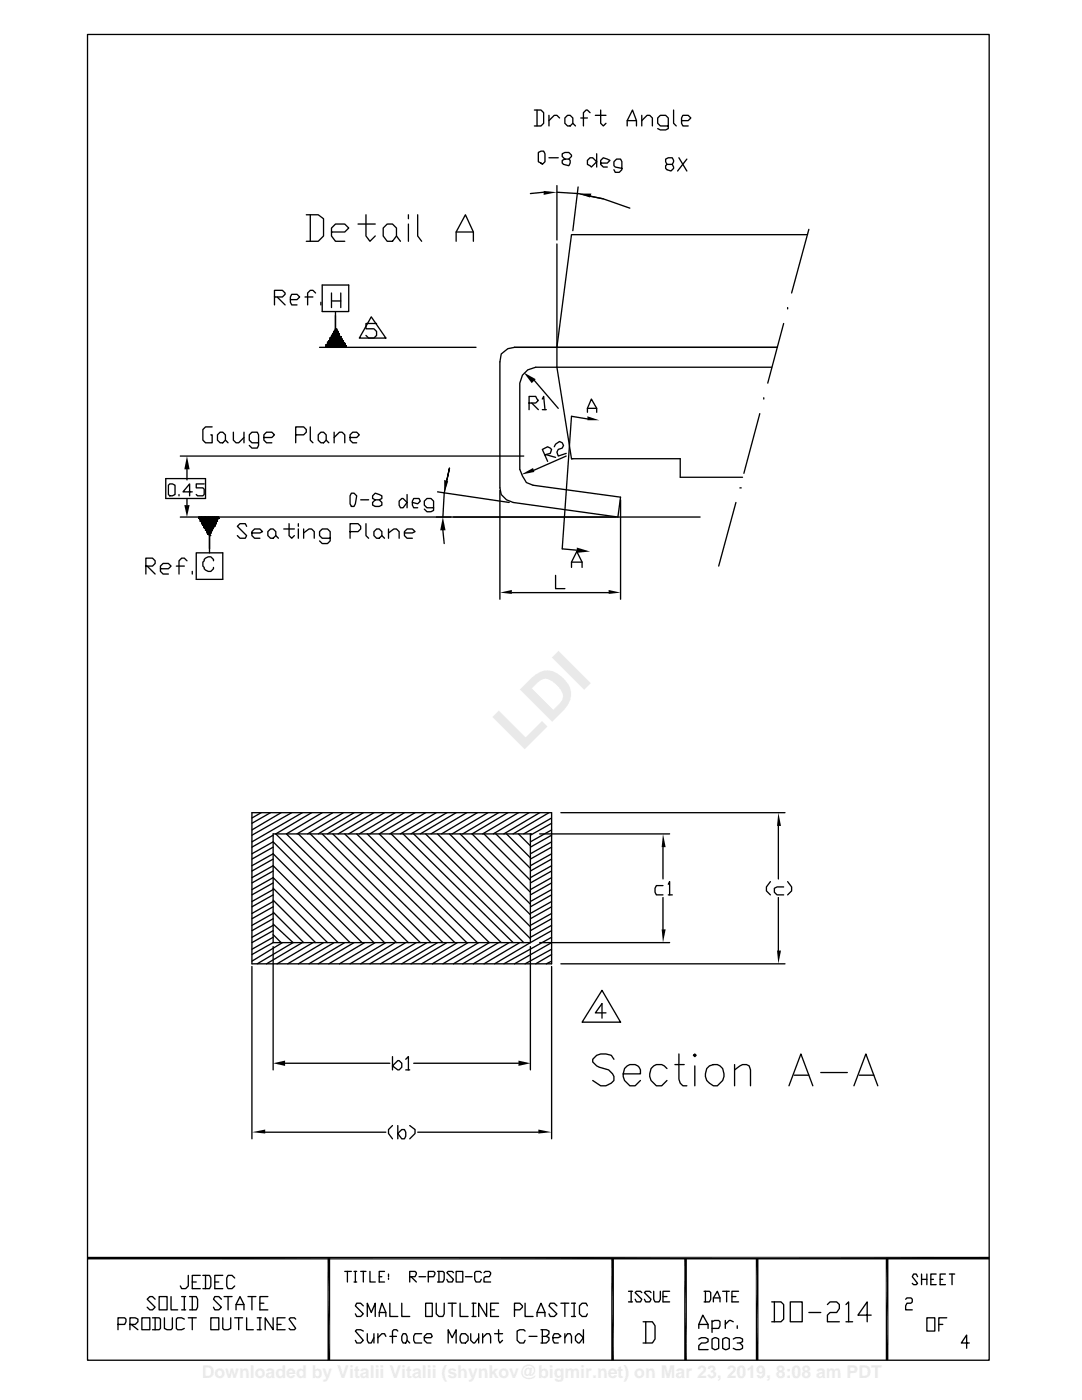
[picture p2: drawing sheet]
<svg xmlns="http://www.w3.org/2000/svg" width="216mm" height="279mm" viewBox="0 0 216 279" stroke-linecap="round" stroke-linejoin="round" font-family="sans-serif">
<g fill="none" stroke="#000" stroke-width=".26">
<path d="M17.5 6.9h179.9v264.6h-179.9zM106.6 22h1.3l.6 .5v2.1l-.6 .5h-1.3M107.2 22v3.1M107.4 30.4l.5-.2h.6l.2 .5v1.6l-.5 .5-.8-.5zM108.5 38.4l-2.7 .2M109.5 31.5h1.9M109.5 23v2.1M111.1 38.4l4.3 .2 5 1.1 5.3 1.8M111.1 37v10.9M111.7 23.5l-.6-.5h-.5l-1.1 1.1M112.7 31.8l-.5-.6v-.5l.5-.3h.8l.5 .6v.2l-.5 .6h-.8l-.5 .2v.5l.2 .3 1.1 .3 .3-.6v-.5l-.3-.2M112.7 23.5l.5-.5h.6l.5 .5v1.1l-.5 .5h-.6l-.5-.5z"/>
<path d="M114.3 24.6l.5 .5M115.4 37.3l-1.1 8.7M115.9 23.5h1.3M117.2 32l.5-.5h.6l.8 .8-1.1 1-.8-.5zM117.7 22.5l-.5-.5h-.3l-.5 .5v2.6M117.7 39.2l2.7 .5M118.8 23h2.1M119.1 30.7v2.6M119.9 32.5h1.3l.5-.5-1.3-.5-.5 .5v.8l.5 .5h.8M119.9 22v2.6l.5 .5 .5-.5M124.1 33.6l-1.3-.3-.3-.2v-.8l.5-.5h.8l.3 .5v1.6l-.5 .5h-.8l-.3-.5M125.1 25.1v-1l1.1-2.1 .8 2.1v1"/>
<path d="M125.1 24.1h1.9M128.1 24.1l1-1.1h.5l.6 .5v1.6M128.1 23v2.1M133.1 32.8l-.3-.5v-.5l.5-.3h.8l.3 .8-.3 .5h-1l-.3 .3v.5l.3 .3 .8 .2 .5-.5-.3-.8M133.3 25.1h-1.5l-.6-.5v-1.1l.6-.5h1l.5 .5v2.2l-.5 .2h-1l-.6-.2M134.4 22v2.6l.5 .5M135.5 31.5l1.6 2.6M136 24.1h1.3l.5-.6-.5-.5h-1l-.3 .5v1.1l.3 .5h1M137.1 31.8l-1.9 2.3M54.8 59.3h1.6l.5-.6v-.2l-.5-.6h-1.6v3M55.3 59.3l1.6 1.6M57.9 59.8h1.4l.5-.5-.5-.6h-1.1l-.3 .6v1l.3 .6h1.1"/>
<path d="M60.9 59.3h1.5M61.1 42.9h2.4l1.1 .8v3.4l-1.1 1.1h-2.4M61.9 42.9v5.3M63 58.5l-.6-.6h-.5l-.5 .6v2.4M64.3 56.9h5.3v5.3h-5.3zM66.1 46.3h2.7l.8-.8-.8-.8h-1.9l-.8 .8v1.6l.8 1.1h1.9M66.1 58.5v2.9M68 58.5v2.9M71.4 44.7h3.5M73 42.9v4.2l.8 1.1 1.1-1.1M76.5 45.5l.8-.8h1l.8 .8v1.6l-.8 1.1h-1l-.8-1.1zM79.1 47.1l.8 1.1"/>
<path d="M81.5 42.9v.8M81.5 44.7v3.5M83.3 42.9v4.2l.8 1.1M91 48.2v-1.9l1.9-3.4 1.6 3.4v1.9M91 46.3h3.5M111.1 48.7v20.6M161.1 46.8h-47.1l-2.9 22.5v4l2.9 18.2h21.7v3.7h12.5M161.4 45.8l-3.4 12.7M63.8 69.3h31.2M64 60.3v.6M65.1 68.8h3.7M65.1 69.1v.2h4l-2.2-3.7-1.8 3.7"/>
<path d="M65.4 68.5h3.4zM65.9 67.5h2.1M65.9 67.5v1.8v-1.6h2.4h-2.4h2.4h-2.4h2.4h-2.4h2.4v1.6M65.9 68h2.4h-2.7h2.9h-2.9v1.3M66.1 66.9h1.6zM66.1 60.1h1.9M66.7 66.4h.8zM66.9 62.2v3.4v-2.6M66.9 65.9h.3zM66.9 65.6h.3M66.9 65.9v3.4M67.2 66.1h-.5h.5h-.5v3.2v-2.9"/>
<path d="M67.2 66.1h-.3h.3M67.2 65.9v3.4v-3.2M67.5 66.1h-.8h.8M67.5 66.4v2.9v-2.6M67.7 66.7h-1.3h1.3h-1.3h1.1h-1.1h1.1h-1.1v2.6v-2.4M67.7 66.9v2.4M68 67.5v1.8v-2.1h-1.9h1.9h-1.9h1.9h-1.9h1.6h-1.6v2.1M68.5 68v1.3v-1h-3.1v1v-.5M68.5 68.5h-3.1h3.1M68.8 68.5v.8v-.2h-3.7h4M74.1 63.2l2.9 4.3h-5.3zM75.1 64.6h-2.1v1h1.6l.5 .5v.8l-.5 .6h-1l-.6-.6"/>
<path d="M106.6 75.9l4.8 5.6M108.2 79.6l.3-.5 .2 2.7M152.4 79.4v.2M155 69.3h-52.3l-1.4 .3-1.3 1-.3 1.6v25.2l.3 1.3 1.1 1 1.3 .6 20.9 2.9 .5-4-17.4-2.4-1.4-.5-.8-1.3-.5-1.3v-17.2l.5-1.6 1.1-1.1 1.6-.5h47.1M156.4 64.6l-3.2 11.9M157.2 61.4v.2M33.1 95.5h7.9v4h-7.9zM33.9 96.6h.5l.5 .2v1.9l-.5 .3h-.5l-.3-.3v-1.9zM35.7 98.7v.3M36 91h68.5M37.3 93.7v2.1M37.3 99.5v1.3"/>
<path d="M38.4 98.2h-1.9l1.3-1.6v2.4M40.7 96.6h-1.5v.8h1.3l.2 .2v1.1l-.2 .3h-1.1l-.2-.3M42.3 85.2h-1.3l-.5 .5v2.1l.5 .6h1.3v-1.6h-.2M43.9 86.3h.5l.6 .5v1l-.6 .6h-.5l-.5-.6v-1zM45 87.8l.5 .6M46.6 86.3v1.5l.5 .6h.5l1.1-1.1M48.7 86.3v2.1M51.6 88.4h-1.3l-.6-.6v-1l.6-.5h1l.3 .5v2.1l-.3 .5h-1l-.6-.5M52.7 87.3h1.5l.6-.5-.6-.5h-1l-.5 .5v1l.5 .6h1M59 86.8h1.6l.5-.5v-.6l-.5-.5h-1.6v3.2M61.9 85.2v2.6l.5 .6M64 86.3h.6l.5 .5v1l-.5 .6h-.6l-.5-.6v-1z"/>
<path d="M65.1 87.8l.5 .6M66.7 87.3l1-1h.6l.5 .5v1.6M66.7 86.3v2.1M69.8 87.3h1.4l.5-.5-.5-.5h-.8l-.6 .5v1l.6 .6h.8M70.1 98.4h.5l.6 .6-.3 1.5-.3 .6h-.5l-.3-.6v-1.5zM72 99.7h1.6M74.9 99.7l-.6-.2v-.5l.6-.6 1.3 .6v.5l-.5 .2h-.8l-.6 .6v.5l.6 .3h.8l.5-.3v-.5l-.5-.6M81.2 98.7v2.6M87.3 98.2l14.3 2.1M89.2 95.8l.5-2.4-1.1 5-.2 4.8M99.7 97.9v21.7M105.6 80.4h1.3l.5-.5-.5-.8h-1.3v2.7"/>
<path d="M106.1 80.4l1.3 1.4M108.2 81.8h.8M108.7 90.8l1.1-.3 .3-.8-.8-.5-1.1 .5 1.1 2.4M109 90.8l1.9 .5M110.6 89.2l.3-.6 .8-.5 .5 .3 .2 .5-.2 .5-.8 .3-.3 .5 .3 .8 1.6-.5M113 91l-6.6 2.9M117.2 82.3v-.8l.8-1.9 1.1 1.9v.8M117.2 83.6l-3.2-.5-1.8 26.4 2.9 .3M117.2 81.5h1.9M123.8 99.7v19.9M147.6 97.4h.3M151.6 82.5l-3.2 12"/>
<path d="M29.1 113h1.3l.6-.6v-.5l-.6-.5h-1.3v3.2M29.4 113l1.6 1.6M32 113.5h1.6l.5-.5-.5-.6h-1.1l-.5 .6v1l.5 .6h1.1M35.2 113h1.6M36 103.2h103.7M37.3 111.9l-.5-.5h-.6l-.5 .5v2.7M38.4 114v.6M39.2 110.3h5.2v5.3h-5.2zM39.7 103.2h4v.3h-4h4h-4h4h-4zM39.7 103.2l2.1 3.7 1.9-3.7M40 104h3.4M40 103.7h3.4z"/>
<path d="M40 103.5h3.7h-3.7M40 103.2v.5M40.2 104.5h2.9h-2.9M40.2 104.2h2.9zM40.2 104h3.2zM40.2 104v-.8v1M40.5 104.8h2.4zM40.5 104.5h2.4M40.5 104.5h2.6h-2.6M40.5 103.2v1.6M40.7 105h1.9zM40.7 105h2.2h-2.2"/>
<path d="M41 105.6h1.3zM41 105.6v-2.4v2.6h1.3h-1.3h1.3h-1h1v-2.6v2.4M41.3 105.8h.8h-.8M41.3 106.1h.8zM41.3 103.2v2.9M41.5 106.4h.3zM41.5 106.6h.3zM41.5 106.4v-3.2v3.4M41.8 109.5v-2.9v3.7M41.8 106.9h.3M41.8 103.2v3.4M42.1 106.1v-2.9v3.2h-.8"/>
<path d="M42.6 103.2v2.1h-1.9h1.9h-1.9h1.9h-1.9v-2.1v1.8M42.6 111.9v-.2l-.5-.6a1.02 1.02 0 0 0-1.4 .8l-.2 .3v.8l.2 .2a1.02 1.02 0 0 0 1.4 .8l.5-.5v-.3M42.9 104.8v-1.6v1.8M43.1 104v-.8v1M43.4 103.2v.5M49.2 105l-.3-.5h-1l-.5 .5 1.8 1.9-.3 .5h-1l-.5-.5M50.3 106.4h1.6l.5-.3-.5-.5h-1.1l-.5 .5v.8l.5 .5h1.1M53.4 106.1l.6-.5h.5l.5 .5v.8l-.5 .5h-.5l-.6-.5zM55 106.9l.6 .5M56.6 105.6h2.1M57.7 104.5v2.4l.5 .5 .5-.5M59.5 104.5v.5"/>
<path d="M59.5 105.6v1.8M60.6 106.4l1-.8h.6l.5 .5v1.3M60.6 105.6v1.8M65.9 107.4h-1.6l-.5-.5v-.8l.5-.5h1.1l.5 .5v1.8l-.5 .6h-1.1l-.5-.6M69.8 106.1h1.6l.6-.5v-.6l-.6-.5h-1.6v2.9M73 104.5v2.4l.6 .5M74.6 106.1l.5-.5h.6l.5 .5v.8l-.5 .5h-.6l-.5-.5zM76.2 106.9l.5 .5M77.5 106.4l1.1-.8h.5l.5 .5v1.3M77.5 105.6v1.8M79.6 100l.6-.5h.2l.8 .8-.8 1h-.5l-.3-.5zM80.7 106.4h1.6l.5-.3-.5-.5h-1.1l-.5 .5v.8l.5 .5h1.1"/>
<path d="M82.3 100.3l1 .2 .6-.5-.3-.5h-1.1l-.2 .5v.8l.2 .5h.8M86.5 101.3h-1.3l-.5-.5v-.8l.5-.5h.8l.5 .5v1.9l-.5 .2h-.8l-.5-.5M88.4 105.8l.2 2.7M102.1 118.3h19.3M110.9 114.8v2.7h1.8M114 113.2v-1l1.1-2.1 1.1 2.1v1M114 112.2h2.2M146.8 100.3l-3.4 12.7M50.3 162.2h59.8v30.2h-59.8zM50.3 177.5l4.2-2.3 13 12.9M50.3 175.2l4.2-2.4 15.3 15.3M50.3 172.8l4.2-2.4 17.7 17.7"/>
<path d="M50.3 170.4l4.2-2.4 20.1 20.1M52.1 162.2l-1.8 1M54 162.2l-3.7 2.1M54.5 179.9l-4.2 2.4M54.5 178.6l-4.2 2.4M54.5 177.5l-4.2 2.4M54.5 176.2l-4.2 2.4M54.5 173.8l-4.2 2.4M54.5 171.4l-4.2 2.4M54.5 169.1l-4.2 2.3M54.5 166.7l-4.2 2.4M54.5 179.7l8.5 8.4"/>
<path d="M54.5 177.3l10.9 10.8M56.1 162.2l-5.8 3.4M58.2 162.2l-7.9 4.5M59.5 166.4l22 21.7M60.3 162.2l-10 5.8M61.9 166.4l22 21.7M62.2 162.2l-7.2 4.2 21.7 21.7M64.3 162.2l-7.2 4.2 22 21.7M64.3 166.4l21.7 21.7M66.4 162.2l-7.1 4.2M66.4 166.4l22 21.7M68.5 162.2l-7.1 4.2"/>
<path d="M68.8 166.4l22 21.7M70.6 162.2l-7.1 4.2M71.2 166.4l21.9 21.7M72.5 162.2l-7.1 4.2M73.3 166.4l21.9 21.7M74.6 162.2l-7.1 4.2M76.7 162.2l-7.1 4.2M78.1 166.4l21.9 21.7M78.8 162.2l-7.1 4.2M80.4 166.4l22 21.7M80.7 162.2l-6.9 4.2M82.5 166.4l22 21.7"/>
<path d="M82.8 162.2l-7.1 4.2 21.9 21.7-7.1 4.3M84.9 162.2l-7.1 4.2M84.9 166.4l20.9 20.9M87 162.2l-7.1 4.2M87.3 166.4l18.5 18.5M89.2 162.2l-7.2 4.2M89.7 166.4l16.1 16.2M91 162.2l-7.1 4.2M91.8 166.4l14 14M93.1 162.2l-7.1 4.2M95.2 162.2l-7.1 4.2M96.6 166.4l9.2 9.3"/>
<path d="M97.4 162.2l-7.2 4.2M99 166.4l6.8 6.9M99.5 162.2l-7.2 4.2M101.1 166.4l4.7 4.8M101.3 162.2l-7.1 4.2 11.6 11.7M103.5 162.2l-7.2 4.2M103.5 166.4l2.3 2.4M105.6 162.2l-7.2 4.2M105.8 166.4v21.7h-51.3M106.1 166.4h-51.6v21.7M107.7 162.2l-7.2 4.2M107.7 166.4h25.9"/>
<path d="M109.5 162.2l-7.1 4.2M110.1 163.2l-5.6 3.2M110.1 164.3l-4.3 2.4M110.1 165.6l-4.3 2.4M110.1 166.7l-4.3 2.4M110.1 168l-4.3 2.4M110.1 169.1l-4.3 2.3M110.1 170.4l-4.3 2.4M110.1 171.4l-4.3 2.4M110.1 172.8l-4.3 2.4M110.1 173.8l-4.3 2.4M110.1 175.2l-4.3 2.3"/>
<path d="M110.1 176.2l-4.3 2.4M110.1 177.5l-4.3 2.4M110.1 178.6l-4.3 2.4M110.1 179.9l-4.3 2.4M111.9 162.2h44.7M132.3 176.7h-1.3l-.3 .6v.8l.3 .5h1.3M132.3 169.1v6.3M132.3 179.1v6.4M133.3 176.5l.3-.6v2.7M133.3 178.6h.8M153.7 175.9l-.8 1.1v.8l.8 .8M155.3 164.8v10.6"/>
<path d="M155.3 179.1v10.6M156.4 177h-1.4l-.5 .3v.8l.5 .5h1.4M157.2 175.9l.8 1.1v.8l-.8 .8M50.3 192.9v34.4M54.5 188.9v24.6M54.5 184.4l4 3.7-7.2 4.3M54.5 188.1l-4.2 2.4M54.5 187.1l-4.2 2.3M54.5 185.7l-4.2 2.4M54.5 184.7l-4.2 2.4M54.5 183.4l-4.2 2.3M54.5 182.3l-4.2 2.4"/>
<path d="M54.5 181l-4.2 2.4M54.5 186.5l1.6 1.6M54.5 182l6.1 6.1M56.4 188.1l-6.1 3.7M60.3 188.1l-7.1 4.3M62.4 188.1l-7.1 4.3M64.6 188.1l-7.2 4.3M66.7 188.1l-7.2 4.3M68.8 188.1l-7.2 4.3M70.6 188.1l-7.1 4.3M72.8 188.1l-7.2 4.3M74.9 188.1l-7.2 4.3"/>
<path d="M77 188.1l-7.2 4.3M78.8 188.1l-6.8 4.3M81 188.1l-7.2 4.3M83.1 188.1l-7.2 4.3M85.2 188.1l-7.1 4.3M87.3 188.1l-7.1 4.3M89.2 188.1l-7.2 4.3M91.3 188.1l-7.2 4.3M93.4 188.1l-7.1 4.3M95.5 188.1l-7.1 4.3M99.5 188.1l-7.2 4.3M101.6 188.1l-7.1 4.3"/>
<path d="M103.7 188.1l-7.1 4.3M105.8 188.9v24.6M107.7 188.1h25.9M110.1 185.7l-11.4 6.7M110.1 192.9v34.4M110.1 181l-4.3 2.4M110.1 182.3l-4.3 2.4M110.1 183.4l-4.3 2.3M110.1 184.7l-4.3 2.4M110.1 187.1l-9.6 5.3M110.1 188.1l-7.4 4.3M110.1 189.4l-5.3 3"/>
<path d="M110.1 190.5l-3.2 1.9M110.1 191.8l-1.1 .6M111.9 192.4h44.7M120.1 197.6l3.7 6.4h-7.6zM56.9 212.2h20.9M78.3 212.7l1.1-1h.2l.6 .5v.8l-.6 .5h-.2zM78.3 210.9v2.6M81 211.4l.5-.5v2.6M81 213.5h.8M82.5 212.2h21M120.9 202.1h-2.1l1.3-1.8v2.9M122.5 211.4l-.5-.8a2.9 2.9 0 0 0-3.7 .8v.5l.8 .8 2.3 .8 .8 .8 .3 .5v.8l-.5 .6-1.1 .5h-1l-1.6-1.1"/>
<path d="M124.4 214.3h3.4a1.51 1.51 0 0 0-1.1-1.8 1.94 1.94 0 0 0-2.3 2.3l.2 .8 1.1 1.1h1l1.1-1.1M133.1 213.3a1.92 1.92 0 0 0-2.4-.7 1.92 1.92 0 0 0-1.1 2.2l.3 .8 1.1 1.1h1l1.1-1.1M134.7 212.5h1.8M135.5 210.3v5.1l.2 .8 .6 .5h.8M138.6 210.3l.3 .3-.3 .3-.2-.3zM138.6 212.7v4M141 213.3a1.92 1.92 0 0 1 2.4-.7 1.92 1.92 0 0 1 1.1 2.2l-.3 .8-1.1 1.1a2.26 2.26 0 0 1-2.1-1.1 2.26 2.26 0 0 1 0-2.3zM146.6 213.5l1.6-1h.8l.5 .2 .3 .8v3.2M146.6 212.5v4.2M157.4 216.7l2.4-6.4 2.4 6.4M158.5 214.6h2.9M163.8 214h5.3"/>
<path d="M170.4 216.7l2.4-6.4 2.4 6.4M171.4 214.6h3M52.9 226h24.1M78.3 224.6l-.8 .8v.8l.8 1.1M79.4 226.2l.8-.8h.5l.3 .6v.7l-.3 .6h-.5zM79.4 224.6v2.7M81.8 224.6l1 .8v.8l-1 1.1M83.3 226h24.1M31 259.3l-.6-.5h-.5l-.5 .5 1.6 1.6-.6 .5h-.5l-.5-.5M31.7 258.8h1.6v2.6h-1.6zM34.1 258.8v2.6h1.4M36.2 258.8h.8"/>
<path d="M36.8 258.8v2.6M37.6 254.5v2.1l-.6 .6h-.8l-.2-.6M37.8 258.8h1.4l.2 .5v1.6l-.2 .5h-1.4M38.4 255.9h.8M38.4 258.8v2.6M40 254.5h-1.6v2.7h1.6M40.5 254.5h1.3l.3 .6v1.5l-.3 .6h-1.3M41 254.5v2.7M42.9 255.9h.8M44.2 259.3l-.5-.5h-.8l-.3 .5 1.6 1.6-.5 .5h-.8l-.3-.5M44.4 254.5h-1.5v2.7h1.5M44.7 258.8h1.6"/>
<path d="M45.5 258.8v2.6M46.8 255.1l-.5-.6h-.8l-.3 .6v1.5l.3 .6h.8l.5-.6M49.5 258.8h1.6M50.3 258.8v2.6M53.4 258.8h-1.5v2.6h1.5M68.8 253.7h1.3M69.3 253.7v2.2M70.6 255.9h.6M70.6 253.7h.6M70.9 253.7v2.2M72 253.7h1M72.5 253.7v2.2"/>
<path d="M73.8 253.7v2.2h1.1M75.7 254.8h.5M76.7 253.7h-1v2.2h1M77.5 254.3v.5M77.5 255.1v.2M81.8 254.8h1l.3-.8-.3-.3h-1v2.2M82 254.8l1.1 1.1M83.6 254.8h1.3M85.5 254.8h1l.3-.8-.3-.3h-1v2.2M87.3 253.7h1.1l.2 .3v1.3l-.2 .6h-1.1M87.6 253.7v2.2M90.5 254l-.3-.3h-.8l-.2 .3 1.3 1.3-.3 .6h-.8l-.2-.6"/>
<path d="M91 253.7h1.3v2.2h-1.3zM92.9 254.8h1.3M96 254l-.2-.3h-.8l-.3 .3v1.3l.3 .6h.8l.2-.6M96.6 254l.2-.3h.8l.3 .3-.3 .8h-.8l-.2 .3v.8h1.3M125.4 257.7h.8M125.4 259.8h.8M125.9 257.7v2.1M128.1 258l-.3-.3h-.8l-.3 .3 1.4 1.3-.3 .5h-.8l-.3-.5M129.9 258l-.3-.3h-.7l-.3 .3 1.3 1.3-.3 .5h-.7l-.3-.5M130.4 257.7v1.6l.3 .5h.8l.3-.5v-1.6M132.3 258.8h.8M133.6 257.7h-1.3v2.1h1.3"/>
<path d="M140.5 257.7h1.1l.2 .3v1.3l-.2 .5h-1.1M140.8 257.7v2.1M142.3 259.8v-.8l.8-1.3 .6 1.3v.8M142.3 259h1.4M144.2 257.7h1.3M145 257.7v2.1M146 258.8h.8M147.4 257.7h-1.4v2.1h1.4M154 259.8h1.8l.6 .5v3l-.6 .5h-1.8M154.5 259.8v4M157.7 259.8h2.4v4h-2.4zM180.7 259.3l.3-.3h.8l.2 .3v.5l-.2 .3h-.8l-.3 .5v.8h1.3"/>
<path d="M183.1 254.8l-.3-.5h-.5l-.3 .5 1.1 1.3-.3 .3h-.5l-.3-.3M183.9 254.3v2.1M183.9 255.3h1M184.9 254.3v2.1M185.7 255.3h.6M186.8 254.3h-1.1v2.1h1.1M187.6 255.3h.5M188.6 254.3h-1v2.1h1M189.4 254.3h1.1M190 254.3v2.1M23.5 264.3h1.4l.2-.5v-.5l-.2-.3h-1.4v2.4M25.9 264.3h1.1l.5-.5v-.5l-.5-.3h-1.1v2.4"/>
<path d="M26.2 264.3l1.3 1.1M28.3 263h1.6v2.4h-1.6zM30.4 263h1.3l.3 .3v1.8l-.3 .3h-1.3M31 263v2.4M32.8 263v2.1l.5 .3h.8l.3-.3v-2.1M36.2 261.4h.8M36.8 263.3l-.6-.3h-.7l-.3 .3v1.8l.3 .3h.7l.6-.3M37.6 263h1.6M38.4 263v2.4M42.1 263h1.6v2.4h-1.6zM44.4 263v2.1l.3 .3h.8l.5-.3v-2.1M46.8 263h1.6"/>
<path d="M47.1 261.4v-1.1l.8-1.5 .8 1.5v1.1M47.1 260.3h1.6M47.6 263v2.4M49.2 263v2.4h1.3M51.3 263h.8M51.3 265.4h.8M51.9 260.1h.8M51.9 263v2.4M54.5 263v2.4l-1.6-2.4v2.4M55.3 264.3h.8M56.9 263h-1.6v2.4h1.6M59 263.3l-.3-.3h-.8l-.2 .3 1.3 1.8-.3 .3h-.8l-.2-.3"/>
<path d="M72.5 260.6l-.5-.5h-.8l-.3 .5 1.6 1.6-.5 .5h-.8l-.3-.5M72.5 265.6l-.5-.2h-.8l-.3 .2 1.6 1.9-.5 .5h-.8l-.3-.5M73.3 262.7v-2.6l.8 1.8 .8-1.8v2.6M73.3 266.2v1.3l.3 .5h.5l.5-1M74.6 266.2v1.8M75.4 266.2v1.8M75.7 262.7v-.8l.5-1.8 .8 1.8v.8M75.7 261.9h1.3M77 266.7l-.3-.5h-.5l-.8 .8M77.8 260.1v2.6h1.6M77.8 266.7h1.3M79.4 265.6l-.3-.2h-.5l-.3 .2v2.4"/>
<path d="M80.2 260.1v2.6h1.6M80.4 266.2h.6l.2 .5v.8l-.2 .5h-.6l-.2-.5v-.8zM81.2 267.5l.6 .5M84.1 266.2h-1.3l-.3 .5v.8l.3 .5h1.3M84.7 267h1.3l.3-.3-.3-.5h-.8l-.5 .5v.8l.5 .5h.8M84.9 260.1h1.4v2.6h-1.4zM87 260.1v2.1l.6 .5h.8l.2-.5v-2.1M89.4 268v-2.6l.8 1.6 .8-1.6v2.6M89.4 260.1h1.6M90.2 260.1v2.6M91.8 260.1v2.6h1.6M92.1 266.2h.8l.5 .5v.8l-.5 .5h-.8l-.3-.5v-.8z"/>
<path d="M93.9 266.2v1.3l.6 .5h.2l.8-1M94.2 260.1h.8M94.2 262.7h.8M94.5 260.1v2.6M95.5 266.2v1.8M96.3 267l.8-.8h.5l.3 .5v1.3M96.3 266.2v1.8M97.1 260.1v2.6l-1.6-2.6v2.6M97.9 261.4h.8M98.7 266.2h1.6M99.5 260.1h-1.6v2.6h1.6M99.5 265.4v2.1l.2 .5 .6-.5"/>
<path d="M102.7 261.4h1l.5-.5v-.3l-.5-.5h-1v2.6M104.8 260.1v2.6h1.6M104.8 265.6l-.3-.2h-.8l-.5 .2v1.9l.5 .5h.8l.3-.5M105.6 266.7h1.6M107.2 262.7v-.8l.7-1.8 .8 1.8v.8M107.2 261.9h1.5M107.9 265.4h1.1l.5 .2v.6l-.5 .5M108.2 266.7h.8l.5 .3v.5l-.5 .5h-1.1M108.2 265.4v2.6M110.3 267h1.1l.5-.3-.5-.5h-.8l-.3 .5v.8l.3 .5h.8M111.1 260.6l-.5-.5h-.8l-.3 .5 1.6 1.6-.5 .5h-.8l-.3-.5M111.9 260.1h1.6"/>
<path d="M112.7 267l.5-.8h.6l.2 .5v1.3M112.7 260.1v2.6M112.7 266.2v1.8M114 260.1h.8M114 262.7h.8M114.6 260.1v2.6M115.4 266.2h.2l.8 .8-.8 1h-.2l-.6-.5v-.8zM116.4 265.4v2.6M117.2 260.6l-.3-.5h-.7l-.6 .5v1.6l.6 .5h.7l.3-.5M128.3 263.8h1.9l.5 .8v2.6l-.5 .8h-1.9M128.9 263.8v4.2M139.4 265.1v-.8l.8-1.8 1.1 1.8v.8"/>
<path d="M139.4 267.2l.6-.2h.8l.5 .2v.6l-.5 .2h-.8l-.6 .6v.7h1.9M139.4 264.3h1.9M142.1 263.8l.5-.3h.8l.3 .3v.8l-.3 .5h-1.3M142.1 267.2l.5-.2 .8 .2v1.9l-.5 .2-.8-.2zM142.1 263.5v2.4M144.2 267.2l.5-.2 .8 .2v1.9l-.5 .2-.8-.2zM144.7 263.5v1.6M146.3 263.8l-.8-.3-.8 .8M146.3 267.2l.5-.2h.8l.6 .2v.6l-.6 .2h-.5M147.1 264.6v.5M147.6 268l.6 .6v.5l-.6 .2h-.8l-.5-.2M161.4 261.9h2.4"/>
<path d="M165.1 260.3l.5-.5h1.4l.5 .5v.8l-.5 .8h-1.4l-.5 .6v1.3h2.4M168.8 260.3l.5-.5v4M168.8 263.8h1.3M173.8 262.5h-2.6l1.8-2.7v4M184.9 263h1.6v2.6h-1.6zM187.3 264.3h.8M188.9 263h-1.6v2.6M193.4 268h-1.6l1.1-1.6v2.7"/>
</g>
<g fill="#000">
<path d="M108.5 38.1l2.6 .3-2.6 .5zM115.4 38.6h2.6l-.3 .8zM104.5 74.3l2.4 1.4-.8 .8zM37.3 91l.5 2.7h-1zM88.6 95.8l.8 .2-.8 2.4zM104 94.7l2.4-1.3 .2 .8zM117.2 83.1l2.4 .8h-2.4zM36.8 100.8h1l-.5 2.4zM88.4 103.2l.5 2.6h-1.1zM99.7 118.3l2.4-.6v.8zM115.1 109.3l2.6 .8-2.6 .2zM121.4 117.7l2.4 .6-2.4 .2z"/>
<path d="M132.3 166.4l.5 2.7h-.8zM155.3 162.2l.5 2.6h-.8zM132 185.5h.8l-.5 2.6zM155 189.7h.8l-.5 2.7zM54.5 212.2l2.4-.5v1zM103.5 211.7l2.3 .5-2.3 .5zM50.3 226l2.6-.6v.8zM107.4 225.4l2.7 .6-2.7 .2zM17.5 250.8h179.9l-179.9 .6zM17.5 251.4l179.9-.6v.6zM122 251.1l.5 20.4h-.5zM122 251.1h.5v20.4z"/>
<path d="M136.5 251.1l.6 20.4h-.6zM136.5 251.1h.6v20.4zM150.8 251.1l.5 20.4h-.5zM150.8 251.1h.5v20.4zM176.7 251.1l.6 20.4h-.6zM176.7 251.1h.6v20.4zM65.4 251.1l.5 20.4h-.5zM65.4 251.1h.5v20.4z"/>
</g>
</svg>
